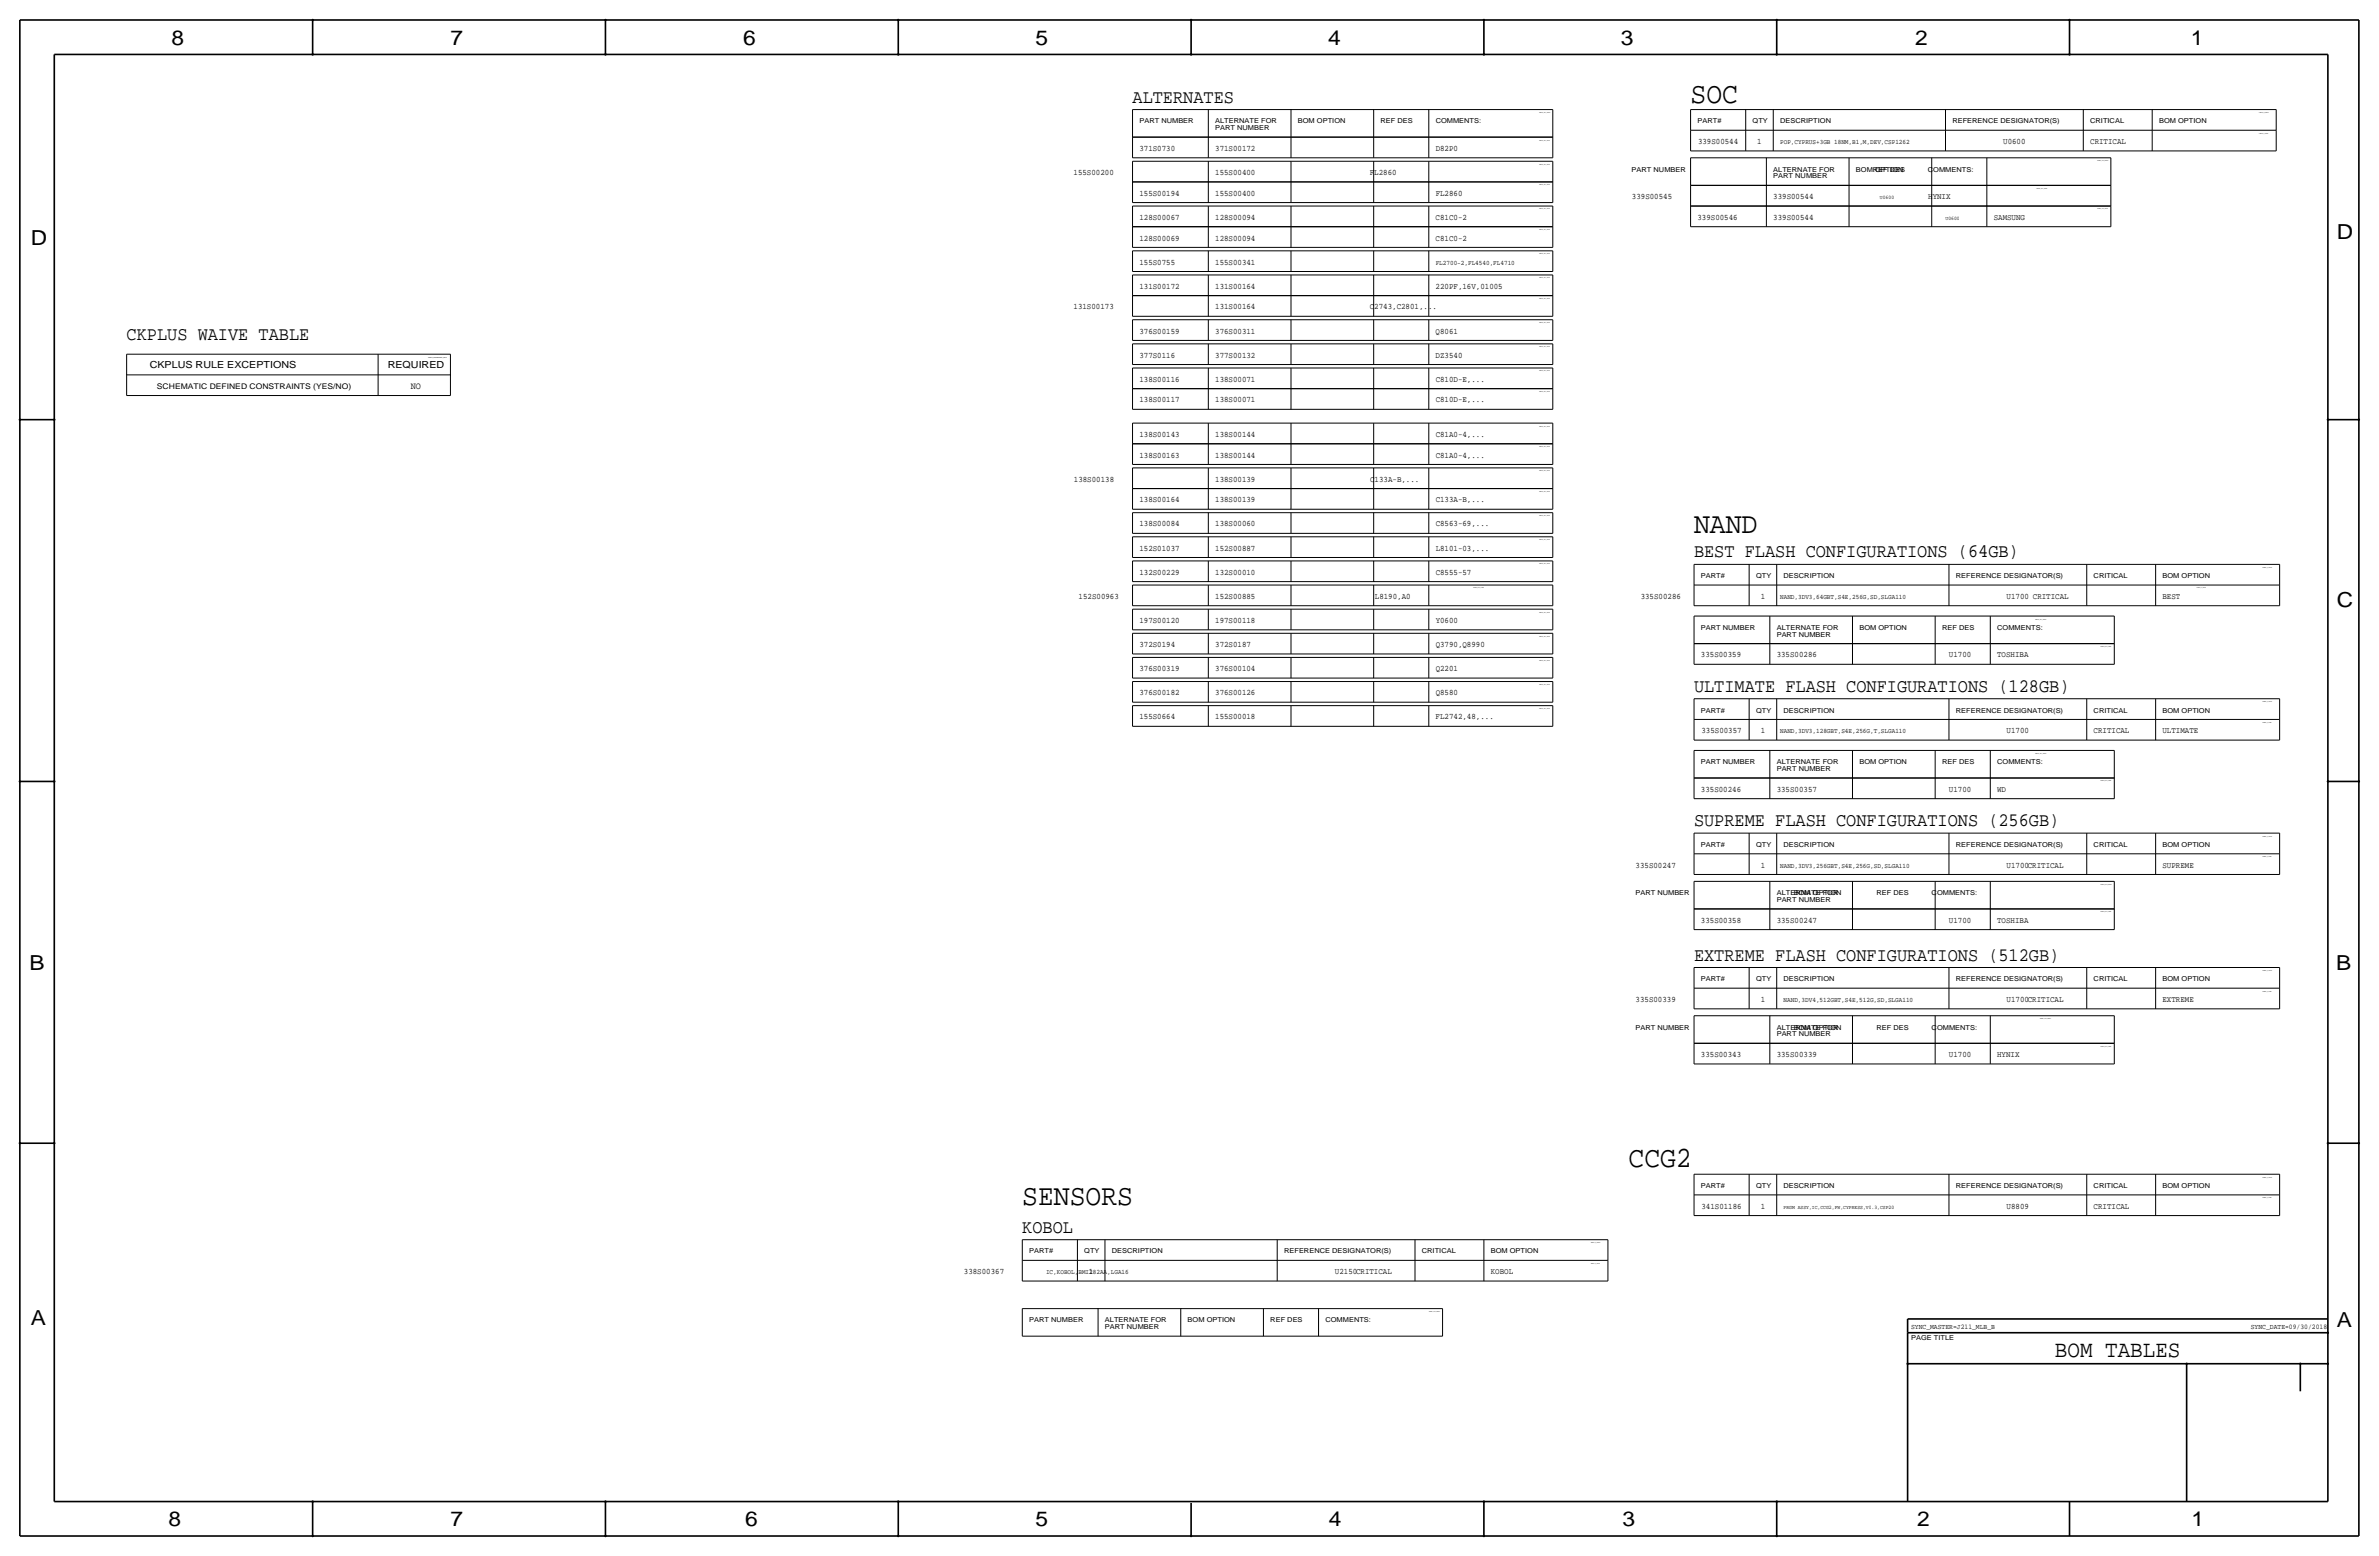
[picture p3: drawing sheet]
<svg xmlns="http://www.w3.org/2000/svg" width="877mm" height="574mm" viewBox="0 0 877 574" stroke-linecap="round" stroke-linejoin="round" font-family="sans-serif">
<defs><g id="words">
<g font-size="10.9">
<text x="623.3" y="37.8">SOC</text>
<text x="624.5" y="196.6">NAND</text>
<text x="600.4" y="430.3">CCG2</text>
<text x="376.9" y="444.2">SENSORS</text>
</g>
<text font-size="8.6" x="757.6" y="500.1">BOM TABLES</text>
<g font-size="7.6">
<text x="63.2" y="16.5">8</text>
<text x="166.1" y="16.5">7</text>
<text x="274" y="16.5">6</text>
<text x="381.7" y="16.5">5</text>
<text x="489.7" y="16.5">4</text>
<text x="597.6" y="16.5">3</text>
<text x="706.1" y="16.5">2</text>
<text x="807.7" y="16.5">1</text>
<text x="861.5" y="88.1">D</text>
<text x="11.4" y="90.4">D</text>
<text x="861.5" y="223.8">C</text>
<text x="10.8" y="357.6">B</text>
<text x="861.3" y="357.4">B</text>
<text x="11.3" y="488.4">A</text>
<text x="861.5" y="489.2">A</text>
<text x="62.2" y="562.6">8</text>
<text x="166" y="562.6">7</text>
<text x="274.8" y="562.6">6</text>
<text x="381.7" y="562.6">5</text>
<text x="489.9" y="562.6">4</text>
<text x="598.1" y="562.6">3</text>
<text x="706.8" y="562.6">2</text>
<text x="807.9" y="562.6">1</text>
</g>
<g font-size="7">
<text x="417.5" y="37.8">ALTERNATES</text>
<text x="46.7" y="125.5">CKPLUS WAIVE TABLE</text>
<text x="624.5" y="205.5">BEST FLASH CONFIGURATIONS (64GB)</text>
<text x="624.5" y="255">ULTIMATE FLASH CONFIGURATIONS (128GB)</text>
<text x="624.5" y="304.5">SUPREME FLASH CONFIGURATIONS (256GB)</text>
<text x="624.5" y="354.1">EXTREME FLASH CONFIGURATIONS (512GB)</text>
<text x="376.9" y="454.4">KOBOL</text>
</g>
<g font-size="3.6">
<text x="55.2" y="135.6">CKPLUS RULE EXCEPTIONS</text>
<text x="142.9" y="135.6">REQUIRED</text>
</g>
<text font-size="3.5" x="151.5" y="143.3">NO</text>
<g font-size="3.1">
<text x="626" y="53.1">339S00544</text>
<text x="647.8" y="53.1">1</text>
<text x="738.5" y="53.1">U0600</text>
<text x="770.6" y="53.1">CRITICAL</text>
<text x="420.1" y="55.6">371S0730</text>
<text x="448" y="55.6">371S00172</text>
<text x="529.3" y="55.6">D82P0</text>
<text x="395.8" y="64.5">155S00200</text>
<text x="448" y="64.5">155S00400</text>
<text x="505" y="64.5">FL2860</text>
<text x="420.1" y="72.1">155S00194</text>
<text x="448" y="72.1">155S00400</text>
<text x="529.3" y="72.1">FL2860</text>
<text x="601.7" y="73.4">339S00545</text>
<text x="653.7" y="73.4">339S00544</text>
<text x="710.9" y="73.4">HYNIX</text>
<text x="420.1" y="81">128S00067</text>
<text x="448" y="81">128S00094</text>
<text x="529.3" y="81">C81C0-2</text>
<text x="625.8" y="81">339S00546</text>
<text x="653.7" y="81">339S00544</text>
<text x="735" y="81">SAMSUNG</text>
<text x="420.1" y="88.6">128S00069</text>
<text x="448" y="88.6">128S00094</text>
<text x="529.3" y="88.6">C81C0-2</text>
<text x="420.1" y="97.5">155S0755</text>
<text x="448" y="97.5">155S00341</text>
<text x="420.1" y="106.4">131S00172</text>
<text x="448" y="106.4">131S00164</text>
<text x="529.3" y="106.4">220PF,16V,01005</text>
<text x="395.8" y="114">131S00173</text>
<text x="448" y="114">131S00164</text>
<text x="505" y="114">C2743,C2801,...</text>
<text x="420.1" y="122.9">376S00159</text>
<text x="448" y="122.9">376S00311</text>
<text x="529.3" y="122.9">Q8061</text>
<text x="420.1" y="131.8">377S0116</text>
<text x="448" y="131.8">377S00132</text>
<text x="529.3" y="131.8">DZ3540</text>
<text x="420.1" y="140.7">138S00116</text>
<text x="448" y="140.7">138S00071</text>
<text x="529.3" y="140.7">C810D-E,...</text>
<text x="420.1" y="148.3">138S00117</text>
<text x="448" y="148.3">138S00071</text>
<text x="529.3" y="148.3">C810D-E,...</text>
<text x="420.1" y="161">138S00143</text>
<text x="448" y="161">138S00144</text>
<text x="529.3" y="161">C81A0-4,...</text>
<text x="420.1" y="168.7">138S00163</text>
<text x="448" y="168.7">138S00144</text>
<text x="529.3" y="168.7">C81A0-4,...</text>
<text x="395.9" y="177.5">138S00138</text>
<text x="448" y="177.5">138S00139</text>
<text x="505.1" y="177.5">C133A-B,...</text>
<text x="420.1" y="185.2">138S00164</text>
<text x="448" y="185.2">138S00139</text>
<text x="529.3" y="185.2">C133A-B,...</text>
<text x="420.1" y="194.1">138S00084</text>
<text x="448" y="194.1">138S00060</text>
<text x="529.3" y="194.1">C8563-69,...</text>
<text x="420.1" y="202.9">152S01037</text>
<text x="448" y="202.9">152S00887</text>
<text x="529.3" y="202.9">L8101-03,...</text>
<text x="420.1" y="211.8">132S00229</text>
<text x="448" y="211.8">132S00010</text>
<text x="529.3" y="211.8">C8555-57</text>
<text x="397.7" y="220.7">152S00963</text>
<text x="448" y="220.7">152S00885</text>
<text x="506.9" y="220.7">L8190,A0</text>
<text x="604.9" y="220.7">335S00286</text>
<text x="649.1" y="220.7">1</text>
<text x="739.8" y="220.7">U1700 CRITICAL</text>
<text x="797.3" y="220.7">BEST</text>
<text x="420.1" y="229.6">197S00120</text>
<text x="448" y="229.6">197S00118</text>
<text x="529.3" y="229.6">Y0600</text>
<text x="420.1" y="238.5">372S0194</text>
<text x="448" y="238.5">372S0187</text>
<text x="529.3" y="238.5">Q3790,Q8990</text>
<text x="627.1" y="242.3">335S00359</text>
<text x="655" y="242.3">335S00286</text>
<text x="718.5" y="242.3">U1700</text>
<text x="736.3" y="242.3">TOSHIBA</text>
<text x="420.1" y="247.4">376S00319</text>
<text x="448" y="247.4">376S00104</text>
<text x="529.3" y="247.4">Q2201</text>
<text x="420.1" y="256.3">376S00182</text>
<text x="448" y="256.3">376S00126</text>
<text x="529.3" y="256.3">Q8580</text>
<text x="420.1" y="265.2">155S0664</text>
<text x="448" y="265.2">155S00018</text>
<text x="529.3" y="265.2">FL2742,48,...</text>
<text x="627.3" y="270.3">335S00357</text>
<text x="649.1" y="270.3">1</text>
<text x="739.8" y="270.3">U1700</text>
<text x="771.9" y="270.3">CRITICAL</text>
<text x="797.3" y="270.3">ULTIMATE</text>
<text x="627.1" y="291.8">335S00246</text>
<text x="655" y="291.8">335S00357</text>
<text x="718.5" y="291.8">U1700</text>
<text x="736.3" y="291.8">WD</text>
<text x="603" y="319.8">335S00247</text>
<text x="649.1" y="319.8">1</text>
<text x="739.8" y="319.8">U1700CRITICAL</text>
<text x="797.3" y="319.8">SUPREME</text>
<text x="627.1" y="340.1">335S00358</text>
<text x="655" y="340.1">335S00247</text>
<text x="718.5" y="340.1">U1700</text>
<text x="736.3" y="340.1">TOSHIBA</text>
<text x="603" y="369.3">335S00339</text>
<text x="649.1" y="369.3">1</text>
<text x="739.8" y="369.3">U1700CRITICAL</text>
<text x="797.3" y="369.3">EXTREME</text>
<text x="627.1" y="389.6">335S00343</text>
<text x="655" y="389.6">335S00339</text>
<text x="718.5" y="389.6">U1700</text>
<text x="736.3" y="389.6">HYNIX</text>
<text x="627.3" y="445.5">341S01186</text>
<text x="649.1" y="445.5">1</text>
<text x="739.8" y="445.5">U8809</text>
<text x="771.9" y="445.5">CRITICAL</text>
<text x="355.4" y="469.6">338S00367</text>
<text x="401.5" y="469.6">1</text>
<text x="492.1" y="469.6">U2150CRITICAL</text>
<text x="549.6" y="469.6">KOBOL</text>
</g>
<text font-size="2.9" x="57.9" y="143.3">SCHEMATIC DEFINED CONSTRAINTS (YES/NO)</text>
<g font-size="2.6">
<text x="704.5" y="490">SYNC_MASTER=J211_MLB_B</text>
<text x="829.8" y="490">SYNC_DATE=09/30/2018</text>
</g>
<g font-size="2.5">
<text x="420.1" y="45.5">PART NUMBER</text>
<text x="448" y="45.5">ALTERNATE FOR</text>
<text x="478.5" y="45.5">BOM OPTION</text>
<text x="509" y="45.5">REF DES</text>
<text x="529.3" y="45.5">COMMENTS:</text>
<text x="625.8" y="45.5">PART#</text>
<text x="646.1" y="45.5">QTY</text>
<text x="656.3" y="45.5">DESCRIPTION</text>
<text x="719.8" y="45.5">REFERENCE DESIGNATOR(S)</text>
<text x="770.6" y="45.5">CRITICAL</text>
<text x="796" y="45.5">BOM OPTION</text>
<text x="448" y="48">PART NUMBER</text>
<text x="656.3" y="53.1">POP,CYPRUS+3GB 18NM,B1,M,DEV,CSP1262</text>
<text x="601.5" y="63.2">PART NUMBER</text>
<text x="653.7" y="63.2">ALTERNATE FOR</text>
<text x="653.7" y="65.8">PART NUMBER</text>
<text x="684.2" y="63.2">BOM OPTION</text>
<text x="690.4" y="63.2">REF DES</text>
<text x="710.8" y="63.2">COMMENTS:</text>
<text x="529.3" y="97.5">FL2700-2,FL4540,FL4710</text>
<text x="627.1" y="213.1">PART#</text>
<text x="647.4" y="213.1">QTY</text>
<text x="657.6" y="213.1">DESCRIPTION</text>
<text x="721.1" y="213.1">REFERENCE DESIGNATOR(S)</text>
<text x="771.9" y="213.1">CRITICAL</text>
<text x="797.3" y="213.1">BOM OPTION</text>
<text x="656.3" y="220.7">NAND,3DV3,64GBT,S4E,256G,SD,SLGA110</text>
<text x="627.1" y="232.2">PART NUMBER</text>
<text x="655" y="232.2">ALTERNATE FOR</text>
<text x="685.5" y="232.2">BOM OPTION</text>
<text x="716" y="232.2">REF DES</text>
<text x="736.3" y="232.2">COMMENTS:</text>
<text x="655" y="234.7">PART NUMBER</text>
<text x="627.1" y="262.6">PART#</text>
<text x="647.4" y="262.6">QTY</text>
<text x="657.6" y="262.6">DESCRIPTION</text>
<text x="721.1" y="262.6">REFERENCE DESIGNATOR(S)</text>
<text x="771.9" y="262.6">CRITICAL</text>
<text x="797.3" y="262.6">BOM OPTION</text>
<text x="656.3" y="270.3">NAND,3DV3,128GBT,S4E,256G,T,SLGA110</text>
<text x="627.1" y="281.7">PART NUMBER</text>
<text x="655" y="281.7">ALTERNATE FOR</text>
<text x="685.5" y="281.7">BOM OPTION</text>
<text x="716" y="281.7">REF DES</text>
<text x="736.3" y="281.7">COMMENTS:</text>
<text x="655" y="284.2">PART NUMBER</text>
<text x="627.1" y="312.2">PART#</text>
<text x="647.4" y="312.2">QTY</text>
<text x="657.6" y="312.2">DESCRIPTION</text>
<text x="721.1" y="312.2">REFERENCE DESIGNATOR(S)</text>
<text x="771.9" y="312.2">CRITICAL</text>
<text x="797.3" y="312.2">BOM OPTION</text>
<text x="656.3" y="319.8">NAND,3DV3,256GBT,S4E,256G,SD,SLGA110</text>
<text x="602.9" y="329.9">PART NUMBER</text>
<text x="655" y="329.9">ALTERNATE FOR</text>
<text x="661.3" y="329.9">BOM OPTION</text>
<text x="691.8" y="329.9">REF DES</text>
<text x="712.1" y="329.9">COMMENTS:</text>
<text x="655" y="332.5">PART NUMBER</text>
<text x="627.1" y="361.7">PART#</text>
<text x="647.4" y="361.7">QTY</text>
<text x="657.6" y="361.7">DESCRIPTION</text>
<text x="721.1" y="361.7">REFERENCE DESIGNATOR(S)</text>
<text x="771.9" y="361.7">CRITICAL</text>
<text x="797.3" y="361.7">BOM OPTION</text>
<text x="657.6" y="369.3">NAND,3DV4,512GBT,S4E,512G,SD,SLGA110</text>
<text x="602.9" y="379.5">PART NUMBER</text>
<text x="655" y="379.5">ALTERNATE FOR</text>
<text x="655" y="382">PART NUMBER</text>
<text x="661.3" y="379.5">BOM OPTION</text>
<text x="691.8" y="379.5">REF DES</text>
<text x="712.1" y="379.5">COMMENTS:</text>
<text x="627.1" y="437.9">PART#</text>
<text x="647.4" y="437.9">QTY</text>
<text x="657.6" y="437.9">DESCRIPTION</text>
<text x="721.1" y="437.9">REFERENCE DESIGNATOR(S)</text>
<text x="771.9" y="437.9">CRITICAL</text>
<text x="797.3" y="437.9">BOM OPTION</text>
<text x="379.4" y="462">PART#</text>
<text x="399.7" y="462">QTY</text>
<text x="409.9" y="462">DESCRIPTION</text>
<text x="473.4" y="462">REFERENCE DESIGNATOR(S)</text>
<text x="524.2" y="462">CRITICAL</text>
<text x="549.6" y="462">BOM OPTION</text>
<text x="385.6" y="469.6">IC,KOBOL,BMI282AA,LGA16</text>
<text x="379.4" y="487.4">PART NUMBER</text>
<text x="407.4" y="487.4">ALTERNATE FOR</text>
<text x="407.4" y="490">PART NUMBER</text>
<text x="437.8" y="487.4">BOM OPTION</text>
<text x="468.3" y="487.4">REF DES</text>
<text x="488.6" y="487.4">COMMENTS:</text>
<text x="704.5" y="493.8">PAGE TITLE</text>
</g>
<g font-size="2">
<text x="693.1" y="73.4">U0600</text>
<text x="717.2" y="81">U0600</text>
<text x="657.6" y="445.5">PRGM ASSY,IC,CCG2,FW,CYPRESS,V0.3,CSP20</text>
</g>
<text font-size=".5" x="157.8" y="131.8">TABLE_DASHBOARD_INFO</text>
<g font-size=".4">
<text x="567.4" y="41.7">TABLE_ALT_HEAD</text>
<text x="832.8" y="41.7">TABLE_5_HEAD</text>
<text x="567.4" y="51.8">TABLE_ALT_ITEM</text>
<text x="832.8" y="49.3">TABLE_5_ITEM</text>
<text x="773.1" y="59.4">TABLE_ALT_HEAD</text>
<text x="567.4" y="60.7">TABLE_ALT_ITEM</text>
<text x="567.4" y="68.3">TABLE_ALT_ITEM</text>
<text x="750.7" y="69.6">TABLE_ALT_ITEM</text>
<text x="567.4" y="77.2">TABLE_ALT_ITEM</text>
<text x="773.1" y="77.2">TABLE_ALT_ITEM</text>
<text x="567.4" y="84.8">TABLE_ALT_ITEM</text>
<text x="567.4" y="93.7">TABLE_ALT_ITEM</text>
<text x="567.4" y="102.6">TABLE_ALT_ITEM</text>
<text x="567.4" y="110.2">TABLE_ALT_ITEM</text>
<text x="567.4" y="119.1">TABLE_ALT_ITEM</text>
<text x="567.4" y="128">TABLE_ALT_ITEM</text>
<text x="567.4" y="136.9">TABLE_ALT_ITEM</text>
<text x="567.4" y="144.5">TABLE_ALT_ITEM</text>
<text x="567.4" y="157.2">TABLE_ALT_ITEM</text>
<text x="567.4" y="164.8">TABLE_ALT_ITEM</text>
<text x="567.4" y="173.7">TABLE_ALT_ITEM</text>
<text x="567.4" y="181.4">TABLE_ALT_ITEM</text>
<text x="567.4" y="190.2">TABLE_ALT_ITEM</text>
<text x="567.4" y="199.1">TABLE_ALT_ITEM</text>
<text x="567.4" y="208">TABLE_ALT_ITEM</text>
<text x="834.1" y="209.3">TABLE_5_HEAD</text>
<text x="543.1" y="216.9">TABLE_ALT_ITEM</text>
<text x="809.8" y="216.9">TABLE_5_ITEM</text>
<text x="567.4" y="225.8">TABLE_ALT_ITEM</text>
<text x="750.2" y="228.3">TABLE_ALT_HEAD</text>
<text x="567.4" y="234.7">TABLE_ALT_ITEM</text>
<text x="774.4" y="238.5">TABLE_ALT_ITEM</text>
<text x="567.4" y="243.6">TABLE_ALT_ITEM</text>
<text x="567.4" y="252.5">TABLE_ALT_ITEM</text>
<text x="567.4" y="261.4">TABLE_ALT_ITEM</text>
<text x="834.1" y="258.8">TABLE_5_HEAD</text>
<text x="834.1" y="266.4">TABLE_5_ITEM</text>
<text x="750.2" y="277.9">TABLE_ALT_HEAD</text>
<text x="774.4" y="288">TABLE_ALT_ITEM</text>
<text x="834.1" y="308.4">TABLE_5_HEAD</text>
<text x="834.1" y="316">TABLE_5_ITEM</text>
<text x="774.4" y="326.1">TABLE_ALT_HEAD</text>
<text x="774.4" y="336.3">TABLE_ALT_ITEM</text>
<text x="834.1" y="357.9">TABLE_5_HEAD</text>
<text x="834.1" y="365.5">TABLE_5_ITEM</text>
<text x="752" y="375.7">TABLE_ALT_HEAD</text>
<text x="774.4" y="385.8">TABLE_ALT_ITEM</text>
<text x="834.1" y="434.1">TABLE_5_HEAD</text>
<text x="834.1" y="441.7">TABLE_5_ITEM</text>
<text x="586.4" y="458.2">TABLE_5_HEAD</text>
<text x="586.4" y="465.8">TABLE_5_ITEM</text>
<text x="526.7" y="483.6">TABLE_ALT_HEAD</text>
</g>
</g></defs>
<g fill="none" stroke="#000" stroke-width=".6" stroke-linecap="butt">
<path d="M7.3 7.4v558.8zM7.3 7.4h862.3zM115.3 7.4v12.7zM223.2 7.4v12.7zM331.2 7.4v12.7zM439.1 7.4v12.7zM547.1 7.4v12.7zM655 7.4v12.7zM763 7.4v12.7zM869.6 7.4v558.8zM20 20.1v533.4zM20 20.1h838.2z"/>
<path d="M858.2 20.1v533.4zM7.3 154.7h12.7zM858.2 154.7h11.4zM7.3 288h12.7zM858.2 288h11.4zM7.3 421.4h12.7zM858.2 421.4h11.4zM703.3 491.2h154.9zM703.3 486.2h154.9zM703.3 486.2v5zM703.3 491.2v62.3zM703.3 502.7h154.9z"/>
<path d="M806.1 502.7v50.8zM848.1 502.7v10.1zM20 553.5h838.2zM115.3 553.5v12.7zM223.2 553.5v12.7zM331.2 553.5v12.7zM439.1 554v12.2zM547.1 553.5v12.7zM655 553.5v12.7zM763 553.5v12.7zM7.3 566.2h862.3z"/>
</g>
<g fill="none" stroke="#000" stroke-width=".37">
<path d="M417.5 59.4h155zM417.5 50.5h155zM417.5 58.2h155zM417.5 40.4h155zM417.5 59.4v7.7zM417.5 50.5v7.7zM417.5 40.4v10.1zM445.5 59.4v7.7zM445.5 50.5v7.7zM445.5 40.4v10.1zM475.9 59.4v7.7zM475.9 50.5v7.7z"/>
<path d="M475.9 40.4v10.1zM506.4 59.4v7.7zM506.4 50.5v7.7zM506.4 40.4v10.1zM526.7 59.4v7.7zM526.7 50.5v7.7zM526.7 40.4v10.1zM572.5 59.4v7.7zM572.5 50.5v7.7zM572.5 40.4v10.1zM623.3 58.2h154.9zM623.3 48v7.6z"/>
<path d="M623.3 55.6h215.9zM623.3 40.4v7.6zM623.3 48h215.9zM623.3 40.4h215.9zM623.3 58.2v10.1zM643.6 48v7.6zM643.6 40.4v7.6zM651.2 58.2v10.1zM653.7 48v7.6zM653.7 40.4v7.6zM681.7 58.2v10.1zM712.2 58.2v10.1z"/>
<path d="M717.2 48v7.6zM717.2 40.4v7.6zM732.5 58.2v10.1zM768 48v7.6zM768 40.4v7.6zM778.2 58.2v10.1zM793.4 48v7.6zM793.4 40.4v7.6zM839.2 48v7.6zM839.2 40.4v7.6zM417.5 75.9h155zM417.5 67.1h155z"/>
<path d="M417.5 74.7h155zM417.5 75.9v7.7zM417.5 67.1v7.6zM445.5 75.9v7.7zM445.5 67.1v7.6zM475.9 75.9v7.7zM475.9 67.1v7.6zM506.4 75.9v7.7zM506.4 67.1v7.6zM526.7 75.9v7.7zM526.7 67.1v7.6zM572.5 75.9v7.7z"/>
<path d="M572.5 67.1v7.6zM623.3 68.3h154.9zM623.3 75.9h154.9zM623.3 68.3v7.6zM623.3 75.9v7.7zM651.2 68.3v7.6zM651.2 75.9v7.7zM681.7 68.3v7.6zM681.7 75.9v7.7zM712.2 68.3v7.6zM712.2 75.9v7.7zM732.5 68.3v7.6z"/>
<path d="M732.5 75.9v7.7zM778.2 68.3v7.6zM778.2 75.9v7.7zM417.5 83.6h155zM417.5 91.2h155zM417.5 92.5h155zM417.5 83.6v7.6zM417.5 92.5v7.6zM445.5 83.6v7.6zM445.5 92.5v7.6zM475.9 83.6v7.6zM475.9 92.5v7.6z"/>
<path d="M506.4 83.6v7.6zM506.4 92.5v7.6zM526.7 83.6v7.6zM526.7 92.5v7.6zM572.5 83.6v7.6zM572.5 92.5v7.6zM623.3 83.6h154.9zM417.5 101.3h155zM417.5 109h155zM417.5 100.1h155zM417.5 116.6h155zM417.5 117.9h155z"/>
<path d="M417.5 101.3v7.7zM417.5 109v7.6zM417.5 117.9v7.6zM445.5 101.3v7.7zM445.5 109v7.6zM445.5 117.9v7.6zM475.9 101.3v7.7zM475.9 109v7.6zM475.9 117.9v7.6zM506.4 101.3v7.7zM506.4 109v7.6zM506.4 117.9v7.6z"/>
<path d="M526.7 101.3v7.7zM526.7 109v7.6zM526.7 117.9v7.6zM572.5 101.3v7.7zM572.5 109v7.6zM572.5 117.9v7.6zM46.7 138.2h119.4zM46.7 130.6v15.2zM46.7 130.6h119.4zM139.4 130.6v15.2zM166.1 130.6v15.2zM417.5 135.6h155z"/>
<path d="M417.5 125.5h155zM417.5 126.7h155zM417.5 134.4h155zM417.5 135.6v7.7zM417.5 126.7v7.7zM445.5 135.6v7.7zM445.5 126.7v7.7zM475.9 135.6v7.7zM475.9 126.7v7.7zM506.4 135.6v7.7zM506.4 126.7v7.7zM526.7 135.6v7.7z"/>
<path d="M526.7 126.7v7.7zM572.5 135.6v7.7zM572.5 126.7v7.7zM46.7 145.8h119.4zM417.5 156h155zM417.5 143.3h155zM417.5 150.9h155zM417.5 156v7.6zM417.5 143.3v7.6zM445.5 156v7.6zM445.5 143.3v7.6zM475.9 156v7.6z"/>
<path d="M475.9 143.3v7.6zM506.4 156v7.6zM506.4 143.3v7.6zM526.7 156v7.6zM526.7 143.3v7.6zM572.5 156v7.6zM572.5 143.3v7.6zM417.5 172.5h155zM417.5 163.6h155zM417.5 171.2h155zM417.5 172.5v7.6zM417.5 163.6v7.6z"/>
<path d="M445.5 172.5v7.6zM445.5 163.6v7.6zM475.9 172.5v7.6zM475.9 163.6v7.6zM506.4 172.5v7.6zM506.4 163.6v7.6zM526.7 172.5v7.6zM526.7 163.6v7.6zM572.5 172.5v7.6zM572.5 163.6v7.6zM417.5 197.9h155zM417.5 189h155z"/>
<path d="M417.5 196.6h155zM417.5 180.1h155zM417.5 187.7h155zM417.5 197.9v7.6zM417.5 189v7.6zM417.5 180.1v7.6zM445.5 197.9v7.6zM445.5 189v7.6zM445.5 180.1v7.6zM475.9 197.9v7.6zM475.9 189v7.6zM475.9 180.1v7.6z"/>
<path d="M506.4 197.9v7.6zM506.4 189v7.6zM506.4 180.1v7.6zM526.7 197.9v7.6zM526.7 189v7.6zM526.7 180.1v7.6zM572.5 197.9v7.6zM572.5 189v7.6zM572.5 180.1v7.6zM417.5 215.6h155zM417.5 206.8h155zM417.5 214.4h155z"/>
<path d="M417.5 205.5h155zM417.5 215.6v7.7zM417.5 206.8v7.6zM445.5 215.6v7.7zM445.5 206.8v7.6zM475.9 215.6v7.7zM475.9 206.8v7.6zM506.4 215.6v7.7zM506.4 206.8v7.6zM526.7 215.6v7.7zM526.7 206.8v7.6zM572.5 215.6v7.7z"/>
<path d="M572.5 206.8v7.6zM624.5 208v7.6zM624.5 215.6h215.9zM624.5 208h215.9zM624.5 215.6v7.7zM644.9 208v7.6zM644.9 215.6v7.7zM655 208v7.6zM655 215.6v7.7zM718.5 208v7.6zM718.5 215.6v7.7zM769.3 208v7.6z"/>
<path d="M769.3 215.6v7.7zM794.7 208v7.6zM794.7 215.6v7.7zM840.4 208v7.6zM840.4 215.6v7.7zM417.5 233.4h155zM417.5 224.5h155zM417.5 232.2h155zM417.5 223.3h155zM417.5 233.4v7.6zM417.5 224.5v7.7zM445.5 233.4v7.6z"/>
<path d="M445.5 224.5v7.7zM475.9 233.4v7.6zM475.9 224.5v7.7zM506.4 233.4v7.6zM506.4 224.5v7.7zM526.7 233.4v7.6zM526.7 224.5v7.7zM572.5 233.4v7.6zM572.5 224.5v7.7zM624.5 237.2v7.7zM624.5 223.3h215.9zM624.5 227.1v10.1z"/>
<path d="M624.5 237.2h155zM624.5 227.1h155zM652.5 237.2v7.7zM652.5 227.1v10.1zM683 237.2v7.7zM683 227.1v10.1zM713.4 237.2v7.7zM713.4 227.1v10.1zM733.8 237.2v7.7zM733.8 227.1v10.1zM779.5 237.2v7.7zM779.5 227.1v10.1z"/>
<path d="M417.5 251.2h155zM417.5 258.8h155zM417.5 242.3h155zM417.5 249.9h155zM417.5 241h155zM417.5 251.2v7.6zM417.5 242.3v7.6zM445.5 251.2v7.6zM445.5 242.3v7.6zM475.9 251.2v7.6zM475.9 242.3v7.6zM506.4 251.2v7.6z"/>
<path d="M506.4 242.3v7.6zM526.7 251.2v7.6zM526.7 242.3v7.6zM572.5 251.2v7.6zM572.5 242.3v7.6zM624.5 257.6v7.6zM624.5 257.6h215.9zM624.5 244.9h155zM644.9 257.6v7.6zM655 257.6v7.6zM718.5 257.6v7.6zM769.3 257.6v7.6z"/>
<path d="M794.7 257.6v7.6zM840.4 257.6v7.6zM417.5 260.1h155zM417.5 267.7h155zM417.5 260.1v7.6zM445.5 260.1v7.6zM475.9 260.1v7.6zM506.4 260.1v7.6zM526.7 260.1v7.6zM572.5 260.1v7.6zM624.5 276.6v10.2zM624.5 265.2v7.6z"/>
<path d="M624.5 272.8h215.9zM624.5 265.2h215.9zM624.5 276.6h155zM644.9 265.2v7.6zM652.5 276.6v10.2zM655 265.2v7.6zM683 276.6v10.2zM713.4 276.6v10.2zM718.5 265.2v7.6zM733.8 276.6v10.2zM769.3 265.2v7.6zM779.5 276.6v10.2z"/>
<path d="M794.7 265.2v7.6zM840.4 265.2v7.6zM624.5 286.8v7.6zM624.5 286.8h155zM624.5 294.4h155zM652.5 286.8v7.6zM683 286.8v7.6zM713.4 286.8v7.6zM733.8 286.8v7.6zM779.5 286.8v7.6zM624.5 307.1v7.6zM624.5 314.7h215.9z"/>
<path d="M624.5 307.1h215.9zM624.5 314.7v7.6zM644.9 307.1v7.6zM644.9 314.7v7.6zM655 307.1v7.6zM655 314.7v7.6zM718.5 307.1v7.6zM718.5 314.7v7.6zM769.3 307.1v7.6zM769.3 314.7v7.6zM794.7 307.1v7.6zM794.7 314.7v7.6z"/>
<path d="M840.4 307.1v7.6zM840.4 314.7v7.6zM624.5 324.9v10.1zM624.5 322.3h215.9zM624.5 335v7.6zM624.5 324.9h155zM624.5 335h155zM652.5 324.9v10.1zM652.5 335v7.6zM683 324.9v10.1zM683 335v7.6zM713.4 324.9v10.1z"/>
<path d="M713.4 335v7.6zM733.8 324.9v10.1zM733.8 335v7.6zM779.5 324.9v10.1zM779.5 335v7.6zM624.5 356.6v7.6zM624.5 356.6h215.9zM624.5 342.6h155zM644.9 356.6v7.6zM655 356.6v7.6zM718.5 356.6v7.6zM769.3 356.6v7.6z"/>
<path d="M794.7 356.6v7.6zM840.4 356.6v7.6zM624.5 364.2h215.9zM624.5 374.4v10.2zM624.5 364.2v7.7zM624.5 371.9h215.9zM624.5 374.4h155zM644.9 364.2v7.7zM652.5 374.4v10.2zM655 364.2v7.7zM683 374.4v10.2zM713.4 374.4v10.2z"/>
<path d="M718.5 364.2v7.7zM733.8 374.4v10.2zM769.3 364.2v7.7zM779.5 374.4v10.2zM794.7 364.2v7.7zM840.4 364.2v7.7zM624.5 384.6v7.6zM624.5 384.6h155zM624.5 392.2h155zM652.5 384.6v7.6zM683 384.6v7.6zM713.4 384.6v7.6z"/>
<path d="M733.8 384.6v7.6zM779.5 384.6v7.6zM624.5 432.8v7.6zM624.5 432.8h215.9zM644.9 432.8v7.6zM655 432.8v7.6zM718.5 432.8v7.6zM769.3 432.8v7.6zM794.7 432.8v7.6zM840.4 432.8v7.6zM376.9 456.9v7.7zM376.9 456.9h215.9z"/>
<path d="M397.2 456.9v7.7zM407.4 456.9v7.7zM470.9 456.9v7.7zM521.7 456.9v7.7zM547.1 456.9v7.7zM592.8 456.9v7.7zM624.5 440.4h215.9zM624.5 440.4v7.7zM624.5 448.1h215.9zM644.9 440.4v7.7zM655 440.4v7.7zM718.5 440.4v7.7z"/>
<path d="M769.3 440.4v7.7zM794.7 440.4v7.7zM840.4 440.4v7.7zM376.9 464.6v7.6zM376.9 472.2h215.9zM376.9 464.6h215.9zM397.2 464.6v7.6zM407.4 464.6v7.6zM470.9 464.6v7.6zM521.7 464.6v7.6zM547.1 464.6v7.6zM592.8 464.6v7.6z"/>
<path d="M376.9 482.3v10.2zM376.9 482.3h154.9zM376.9 492.5h154.9zM404.8 482.3v10.2zM435.3 482.3v10.2zM465.8 482.3v10.2zM486.1 482.3v10.2zM531.8 482.3v10.2z"/>
</g>
<g fill="#000" stroke="#000" stroke-width=".37">
<path d="M115.1 7.2h.4v.3h-.4zM115.1 19.9h.4v.3h-.4zM223 7.2h.4v.3h-.4zM223 19.9h.4v.3h-.4zM331 19.9h.4v.3h-.4zM331 7.2h.4v.3h-.4zM438.9 7.2h.4v.3h-.4zM438.9 19.9h.4v.3h-.4zM546.9 7.2h.4v.3h-.4zM546.9 19.9h.4v.3h-.4zM654.8 19.9h.4v.3h-.4zM654.8 7.2h.4v.3h-.4z"/>
<path d="M762.8 19.9h.4v.3h-.4zM762.8 7.2h.4v.3h-.4zM7.1 154.5h.4v.4h-.4zM19.8 154.5h.4v.4h-.4zM858 154.5h.4v.4h-.4zM869.5 154.5h.3v.4h-.3zM7.1 287.9h.4v.3h-.4zM19.8 287.9h.4v.3h-.4zM858 287.9h.4v.3h-.4zM869.5 287.9h.3v.3h-.3zM7.1 421.2h.4v.4h-.4zM19.8 421.2h.4v.4h-.4z"/>
<path d="M858 421.2h.4v.4h-.4zM869.5 421.2h.3v.4h-.3zM858 491.1h.4v.3h-.4zM703.1 502.5h.4v.3h-.4zM806 502.5h.3v.3h-.3zM847.9 502.5h.3v.3h-.3zM858 502.5h.4v.3h-.4zM115.1 553.3h.4v.3h-.4zM223 553.3h.4v.3h-.4zM331 553.3h.4v.3h-.4zM546.9 553.3h.4v.3h-.4zM654.8 553.3h.4v.3h-.4z"/>
<path d="M115.1 566h.4v.3h-.4zM223 566h.4v.3h-.4zM331 566h.4v.3h-.4zM438.9 566h.4v.3h-.4zM546.9 566h.4v.3h-.4zM654.8 566h.4v.3h-.4z"/>
</g>
<use href="#words"/>
</svg>
